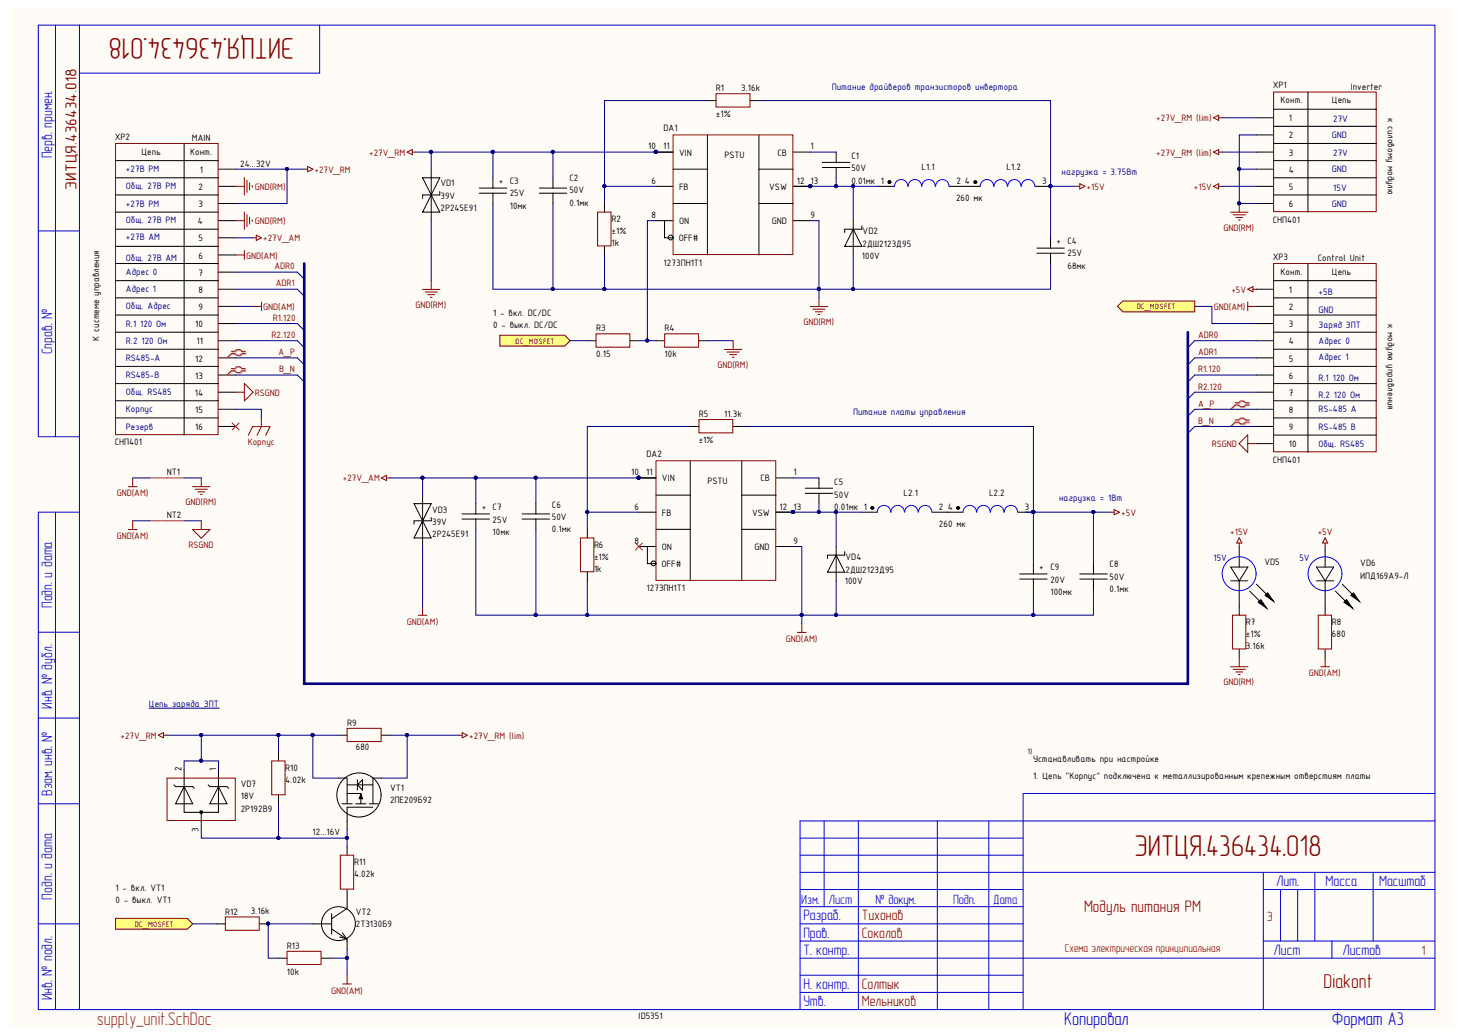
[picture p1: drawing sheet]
<svg xmlns="http://www.w3.org/2000/svg" width="297mm" height="210mm" viewBox="0 0 297 210" stroke-linecap="round" stroke-linejoin="round" font-family="sans-serif">
<defs><g id="words">
<g font-size="6.1" fill="#800000">
<text x="59.6" y="7.8" transform="rotate(-180 59.6 7.8)">ЭИТЦЯ.436434.018</text>
<text x="230.1" y="173.4">ЭИТЦЯ.436434.018</text>
</g>
<text font-size="4.1" fill="#800000" x="268.4" y="200.2">Diakont</text>
<text font-size="3.7" fill="#960" x="19.6" y="207.6">supply_unit.SchDoc</text>
<g font-size="3.7" fill="#00c">
<text x="215.8" y="207.6">Копировал</text>
<text x="270.1" y="207.6">Формат A3</text>
</g>
<text font-size="3.4" fill="#800000" x="219.8" y="184.7">Модуль питания РМ</text>
<text font-size="3.2" fill="#800000" x="15.5" y="38.4" transform="rotate(-90 15.5 38.4)">ЭИТЦЯ.436434.018</text>
<g font-size="3" fill="#00c">
<text x="10.6" y="32.1" transform="rotate(-90 10.6 32.1)">Перв. примен.</text>
<text x="10.6" y="71.8" transform="rotate(-90 10.6 71.8)">Справ. №</text>
<text x="10.6" y="123.2" transform="rotate(-90 10.6 123.2)">Подп. и дата</text>
<text x="10.6" y="143.6" transform="rotate(-90 10.6 143.6)">Инв. № дубл.</text>
<text x="10.6" y="161.3" transform="rotate(-90 10.6 161.3)">Взам. инв. №</text>
<text x="258.7" y="179.6">Лит.</text>
<text x="268.8" y="179.6">Масса</text>
<text x="279.6" y="179.6">Масштаб</text>
<text x="10.6" y="182.3" transform="rotate(-90 10.6 182.3)">Подп. и дата</text>
<text x="162.9" y="186.5">Разраб.</text>
<text x="162.9" y="190">Пров.</text>
<text x="162.9" y="193.5">Т. контр.</text>
<text x="258.2" y="193.5">Лист</text>
<text x="272.2" y="193.5">Листов</text>
<text x="10.6" y="202.7" transform="rotate(-90 10.6 202.7)">Инв. № подл.</text>
<text x="162.9" y="200.4">Н. контр.</text>
<text x="162.9" y="203.9">Утв.</text>
</g>
<g font-size="3" fill="#800000">
<text x="174.7" y="186.5">Тихонов</text>
<text x="174.7" y="190">Соколов</text>
<text x="174.7" y="200.4">Солтык</text>
<text x="174.7" y="203.9">Мельников</text>
</g>
<g font-size="2.7" fill="#00c">
<text x="162.5" y="183.1">Изм.</text>
<text x="168" y="183.1">Лист</text>
<text x="177.5" y="183.1">№ докум.</text>
<text x="193.3" y="183.1">Подп.</text>
<text x="201.4" y="183.1">Дата</text>
</g>
<g font-size="2.7" fill="#800000">
<text x="256.9" y="186.6">Э</text>
<text x="288.2" y="193.6">1</text>
</g>
<text font-size="2.4" fill="#800000" x="215.9" y="192.9">Схема электрическая принципиальная</text>
<g font-size="2">
<text x="258" y="17.9">XP1</text>
<text x="145.1" y="23.7">±1%</text>
<text x="145.1" y="18.5">R1</text>
<text x="150.3" y="18.4">3.16k</text>
<text x="259.7" y="20.9">Конт.</text>
<text x="270.1" y="20.9">Цепь</text>
<text x="273.9" y="18.2">Inverter</text>
<text x="281.4" y="23.8" transform="rotate(90 281.4 23.8)">к силовому модулю</text>
<text x="23.3" y="28.4">XP2</text>
<text x="38.9" y="28.6">MAIN</text>
<text x="134.6" y="26.6">DA1</text>
<text x="261.3" y="24.6">1</text>
<text x="261.3" y="28">2</text>
<text x="28.7" y="31.3">Цепь</text>
<text x="38.6" y="31.3">Конт.</text>
<text x="40.5" y="35">1</text>
<text x="48.7" y="33.8">24...32V</text>
<text x="131.4" y="30.2">10</text>
<text x="134.5" y="30.2">11</text>
<text x="137.7" y="31.5">VIN</text>
<text x="146.9" y="32">PSTU</text>
<text x="157.7" y="31.5">CB</text>
<text x="164.3" y="30.2">1</text>
<text x="172.6" y="34.7">50V</text>
<text x="172.6" y="32.3">C1</text>
<text x="186.8" y="34.5">L1.1</text>
<text x="204.1" y="34.5">L1.2</text>
<text x="261.3" y="31.5">3</text>
<text x="261.3" y="35">4</text>
<text x="40.3" y="38.4">2</text>
<text x="40.3" y="41.9">3</text>
<text x="89.3" y="40.3">39V</text>
<text x="89.3" y="37.8">VD1</text>
<text x="101.2" y="37.3">+ C3</text>
<text x="103.4" y="39.8">25V</text>
<text x="115.4" y="39.2">50V</text>
<text x="115.4" y="41.7">0.1мк</text>
<text x="115.4" y="36.8">C2</text>
<text x="132.1" y="37.3">6</text>
<text x="137.7" y="38.4">FB</text>
<text x="156" y="38.4">VSW</text>
<text x="161.5" y="37.3">12</text>
<text x="164.3" y="37.3">13</text>
<text x="172.6" y="37.3">0.01мк 1</text>
<text x="193.9" y="40.7">260 мк</text>
<text x="193.9" y="37.3">2</text>
<text x="195.6" y="37.3">4</text>
<text x="211.3" y="37.3">3</text>
<text x="261.3" y="38.4">5</text>
<text x="261.3" y="41.9">6</text>
<text x="40.1" y="45.5">4</text>
<text x="89.3" y="42.8">2Р245Е91</text>
<text x="103.4" y="42.3">10мк</text>
<text x="124" y="47.4">±1%</text>
<text x="124" y="44.9">R2</text>
<text x="132.1" y="44.2">8</text>
<text x="137.7" y="45.5">ON</text>
<text x="156.5" y="45.5">GND</text>
<text x="164.3" y="44.2">9</text>
<text x="174.9" y="47.5">VD2</text>
<text x="258" y="45.1">СНП401</text>
<text x="40.3" y="48.9">5</text>
<text x="40.3" y="52.4">6</text>
<text x="124" y="49.8">1k</text>
<text x="134.6" y="53.8">1273ПН1T1</text>
<text x="137.6" y="48.9">OFF#</text>
<text x="174.7" y="52.4">100V</text>
<text x="174.9" y="50">2ДШ2123Д95</text>
<text x="214.2" y="49.3">+ C4</text>
<text x="216.4" y="52">25V</text>
<text x="258" y="52.7">XP3</text>
<text x="267.2" y="52.9">Control Unit</text>
<text x="40.3" y="55.8">7</text>
<text x="40.3" y="59.3">8</text>
<text x="216.4" y="54.5">68мк</text>
<text x="259.7" y="55.7">Конт.</text>
<text x="261.3" y="59.3">1</text>
<text x="270.1" y="55.7">Цепь</text>
<text x="40.3" y="62.8">9</text>
<text x="100" y="64">1 - вкл. DC/DC</text>
<text x="261.3" y="62.8">2</text>
<text x="281.4" y="65.6" transform="rotate(90 281.4 65.6)">к модулю управления</text>
<text x="20.1" y="69" transform="rotate(-90 20.1 69)">К системе управления</text>
<text x="39.6" y="66.2">10</text>
<text x="39.8" y="69.7">11</text>
<text x="100" y="66.5">0 - выкл. DC/DC</text>
<text x="120.9" y="67.1">R3</text>
<text x="134.7" y="67.1">R4</text>
<text x="261.3" y="66.2">3</text>
<text x="261.3" y="69.7">4</text>
<text x="39.6" y="73.3">12</text>
<text x="39.6" y="76.7">13</text>
<text x="120.9" y="72.4">0.15</text>
<text x="134.7" y="72.4">10k</text>
<text x="261.3" y="73.3">5</text>
<text x="261.3" y="76.7">6</text>
<text x="39.5" y="80.2">14</text>
<text x="39.6" y="83.6">15</text>
<text x="261.3" y="80.2">7</text>
<text x="261.3" y="83.6">8</text>
<text x="39.6" y="87.1">16</text>
<text x="141.7" y="89.7">±1%</text>
<text x="141.7" y="84.5">R5</text>
<text x="146.8" y="84.5">11.3k</text>
<text x="261.3" y="87.1">9</text>
<text x="23.3" y="90.2">СНП401</text>
<text x="131.1" y="92.7">DA2</text>
<text x="258" y="93.8">СНП401</text>
<text x="261.3" y="90.6">10</text>
<text x="33.8" y="96.3">NT1</text>
<text x="128" y="96.3">10</text>
<text x="131" y="96.3">11</text>
<text x="134.2" y="97.5">VIN</text>
<text x="143.4" y="98">PSTU</text>
<text x="154.2" y="97.5">CB</text>
<text x="160.9" y="96.3">1</text>
<text x="169.2" y="100.8">50V</text>
<text x="169.2" y="98.3">C5</text>
<text x="183.2" y="100.5">L2.1</text>
<text x="200.5" y="100.5">L2.2</text>
<text x="33.8" y="105">NT2</text>
<text x="87.6" y="106.3">39V</text>
<text x="87.6" y="103.8">VD3</text>
<text x="97.7" y="103.3">+ C7</text>
<text x="99.9" y="105.9">25V</text>
<text x="111.9" y="105.3">50V</text>
<text x="111.9" y="107.7">0.1мк</text>
<text x="111.9" y="102.8">C6</text>
<text x="128.6" y="103.3">6</text>
<text x="134.2" y="104.5">FB</text>
<text x="152.5" y="104.5">VSW</text>
<text x="158.1" y="103.3">12</text>
<text x="160.9" y="103.3">13</text>
<text x="169.2" y="103.3">0.01мк 1</text>
<text x="190.4" y="103.3">2</text>
<text x="190.4" y="106.7">260 мк</text>
<text x="192.2" y="103.3">4</text>
<text x="207.8" y="103.3">3</text>
<text x="87.6" y="108.7">2Р245Е91</text>
<text x="99.9" y="108.3">10мк</text>
<text x="120.4" y="113.4">±1%</text>
<text x="120.4" y="110.9">R6</text>
<text x="128.6" y="110.2">8</text>
<text x="134.2" y="111.4">ON</text>
<text x="153" y="111.4">GND</text>
<text x="160.9" y="110.2">9</text>
<text x="171.4" y="113.6">VD4</text>
<text x="120.4" y="115.9">1k</text>
<text x="131.1" y="119.8">1273ПН1T1</text>
<text x="134.1" y="114.9">OFF#</text>
<text x="171.3" y="118.4">100V</text>
<text x="171.4" y="116">2ДШ2123Д95</text>
<text x="210.7" y="115.4">+ C9</text>
<text x="213" y="118">20V</text>
<text x="225" y="117.4">50V</text>
<text x="225" y="119.9">0.1мк</text>
<text x="225" y="114.9">C8</text>
<text x="256.4" y="114.5">VD5</text>
<text x="275.8" y="117.3">ИПД169А9-Л</text>
<text x="275.8" y="114.7">VD6</text>
<text x="213" y="120.5">100мк</text>
<text x="252.6" y="129">±1%</text>
<text x="252.6" y="131.6">3.16k</text>
<text x="252.6" y="126.6">R7</text>
<text x="270.1" y="129">680</text>
<text x="270.1" y="126.6">R8</text>
<text x="70.4" y="147">R9</text>
<text x="72.1" y="151.9">680</text>
<text x="209.5" y="154.4">Устанавливать при настройке</text>
<text x="36.8" y="156.2" transform="rotate(-90 36.8 156.2)">2</text>
<text x="43.8" y="156.2" transform="rotate(-90 43.8 156.2)">1</text>
<text x="48.8" y="162">18V</text>
<text x="48.8" y="159.5">VD7</text>
<text x="57.9" y="158.6">4.02k</text>
<text x="57.9" y="156.1">R10</text>
<text x="79.1" y="160.3">VT1</text>
<text x="209.5" y="157.8">1. Цепь &quot;Корпус&quot; подключена к металлизированным крепежным отверстиям платы</text>
<text x="48.8" y="164.4">2Р192В9</text>
<text x="79.1" y="162.7">2ПЕ209Б92</text>
<text x="40.3" y="168.7" transform="rotate(-90 40.3 168.7)">3</text>
<text x="63.3" y="169.2">12...16V</text>
<text x="71.8" y="177.7">4.02k</text>
<text x="71.8" y="175.2">R11</text>
<text x="23.4" y="180.5">1 - вкл. VT1</text>
<text x="23.4" y="182.9">0 - выкл. VT1</text>
<text x="45.7" y="185.3">R12</text>
<text x="50.8" y="185.2">3.16k</text>
<text x="72.1" y="185.5">VT2</text>
<text x="72.1" y="187.9">2Т3130Б9</text>
<text x="58.2" y="197.5">10k</text>
<text x="58.2" y="192.2">R13</text>
<text x="129.5" y="206.5">ID5351</text>
</g>
<g font-size="2" fill="#000080">
<text x="168.6" y="18.2">Питание драйверов транзисторов инвертора</text>
<text x="270.1" y="28">GND</text>
<text x="270.3" y="24.7">27V</text>
<text x="25.5" y="34.9">+27В РМ</text>
<text x="215.2" y="35.5">нагрузка = 3.75Вт</text>
<text x="270.1" y="34.9">GND</text>
<text x="270.3" y="31.6">27V</text>
<text x="25.5" y="38.4">Общ. 27В РМ</text>
<text x="25.5" y="41.9">+27В РМ</text>
<text x="270.1" y="41.9">GND</text>
<text x="270.3" y="38.6">15V</text>
<text x="25.5" y="45.1">Общ. 27В РМ</text>
<text x="25.5" y="52.9">Общ. 27В АМ</text>
<text x="25.5" y="48.6">+27В АМ</text>
<text x="25.5" y="55.8">Адрес 0</text>
<text x="25.5" y="59.2">Адрес 1</text>
<text x="267.3" y="59.8">+5В</text>
<text x="25.5" y="62.7">Общ. Адрес</text>
<text x="267.3" y="63.4">GND</text>
<text x="25.5" y="66.2">R.1</text>
<text x="25.5" y="69.8">R.2 120 Ом</text>
<text x="28.4" y="66.2">120 Ом</text>
<text x="267.3" y="69.7">Адрес 0</text>
<text x="267.3" y="66.4">Заряд ЗПТ</text>
<text x="25.5" y="73.1">RS485-A</text>
<text x="25.5" y="76.6">RS485-B</text>
<text x="267.3" y="72.9">Адрес 1</text>
<text x="267.3" y="77.2">R.1</text>
<text x="270.2" y="77.2">120 Ом</text>
<text x="25.5" y="80.1">Общ. RS485</text>
<text x="25.5" y="83.6">Корпус</text>
<text x="267.3" y="83.5">RS-485 A</text>
<text x="267.3" y="80.7">R.2 120 Ом</text>
<text x="25.5" y="87">Резерв</text>
<text x="173" y="84.2">Питание платы управления</text>
<text x="267.3" y="87.2">RS-485 B</text>
<text x="267.3" y="90.5">Общ. RS485</text>
<text x="214.7" y="101.6">нагрузка = 1Вт</text>
<text x="246" y="113.6">15V</text>
<text x="263.5" y="113.6">5V</text>
<text x="30.2" y="143.2">Цепь заряда ЗПТ</text>
</g>
<g font-size="2" fill="#800000">
<text x="234.4" y="24.6">+27V_RM (lim)</text>
<text x="63.8" y="35">+27V_RM</text>
<text x="74.9" y="31.5">+27V_RM</text>
<text x="234.4" y="31.5">+27V_RM (lim)</text>
<text x="51.7" y="38.4">GND(RM)</text>
<text x="220.3" y="38.4">+15V</text>
<text x="242.1" y="38.4">+15V</text>
<text x="51.7" y="45.5">GND(RM)</text>
<text x="248.1" y="46.7">GND(RM)</text>
<text x="49.9" y="52.4">GND(AM)</text>
<text x="53.4" y="48.9">+27V_AM</text>
<text x="55.7" y="54.6">ADR0</text>
<text x="55.9" y="58">ADR1</text>
<text x="249.7" y="59.3">+5V</text>
<text x="53.4" y="62.8">GND(AM)</text>
<text x="55.3" y="65.1">R1.120</text>
<text x="84.2" y="62.4">GND(RM)</text>
<text x="162.9" y="65.8">GND(RM)</text>
<text x="246.1" y="62.8">GND(AM)</text>
<text x="55.1" y="68.5">R2.120</text>
<text x="56.5" y="72">A_P</text>
<text x="242.9" y="68.5">ADR0</text>
<text x="242.9" y="72">ADR1</text>
<text x="56.6" y="75.5">B_N</text>
<text x="145.5" y="74.5">GND(RM)</text>
<text x="242.9" y="75.5">R1.120</text>
<text x="51.7" y="80.2">RSGND</text>
<text x="242.9" y="78.9">R2.120</text>
<text x="242.9" y="82.4">A_P</text>
<text x="242.9" y="85.8">B_N</text>
<text x="50.2" y="90.2">Корпус</text>
<text x="245.7" y="90.6">RSGND</text>
<text x="23.7" y="100.5">GND(AM)</text>
<text x="69.5" y="97.5">+27V_AM</text>
<text x="37.6" y="102.3">GND(RM)</text>
<text x="227.3" y="104.5">+5V</text>
<text x="23.7" y="109.3">GND(AM)</text>
<text x="38.2" y="111">RSGND</text>
<text x="249.4" y="108.4">+15V</text>
<text x="267.2" y="108.4">+5V</text>
<text x="82.5" y="126.6">GND(AM)</text>
<text x="159.3" y="130.1">GND(AM)</text>
<text x="265.4" y="137.1">GND(AM)</text>
<text x="248.1" y="138.8">GND(RM)</text>
<text x="24.4" y="149.6">+27V_RM</text>
<text x="95.1" y="149.6">+27V_RM (lim)</text>
<text x="67.2" y="201.4">GND(AM)</text>
</g>
<g font-size="1.7" fill="#800000">
<text x="230.5" y="62.7">DC_MOSFET</text>
<text x="104.5" y="69.6">DC_MOSFET</text>
<text x="27.3" y="187.8">DC_MOSFET</text>
</g>
<text font-size="1.7" x="208.3" y="152.8">1)</text>
</g></defs>
<path d="M2.2 1.6h292.1v206.3h-292.1z" fill="#fffcf8"/>
<g fill="none" stroke="#00c" stroke-width=".2">
<path d="M11.2 5.1v83.4M16.1 5.1h274.8v199.5h-274.8zM16.1 5.1h-8.3v83.4h8.3M64.8 5.1v9.7h-48.7M7.8 46.8h8.3M11.2 103.8v100.8M16.1 103.8h-8.3v100.8h8.3M7.8 128.1h8.3M7.8 145.5h8.3M7.8 162.9h8.3M162.2 176.7h128.7M162.2 173.3h45.2"/>
<path d="M162.2 169.8h45.2M162.2 166.3h128.7M167.1 166.3v17.4M174 166.3v38.3M190.1 166.3v38.3M200.5 166.3v38.3M256.1 176.7v27.9M266.6 176.7v14M278.4 176.7v14M290.9 160.8h-83.5v43.8M7.8 187.2h8.3M162.2 197.6h45.2"/>
<path d="M162.2 194.1h128.7M162.2 190.7h45.2M162.2 187.2h45.2M162.2 183.7h45.2M162.2 180.2h45.2M256.1 190.7h34.8M256.1 180.2h34.8M259.6 180.2v10.5M263.1 180.2v10.5M270.1 190.7v3.4M162.2 201.1h45.2"/>
</g>
<path d="M162.2 166.3v38.3" fill="none" stroke="#00f" stroke-width=".2"/>
<g fill="none" stroke="#000" stroke-width=".2">
<path d="M109.3 39.1h5.6M109.3 38.1h5.6M112.1 36v2.1M112.1 39.1v2.1M133 37.8h3.5M133 30.8h3.5M136.5 34.3h6.9M143.4 27.3v24.4M143.4 20.4h1.8M152.1 20.4h1.8M153.9 27.3v24.4M153.9 34.3h6.9"/>
<path d="M160.8 37.8h3.5M160.8 30.8h3.5M166.7 33.9h5.6M166.7 32.9h5.6M169.5 30.8v2.1M169.5 33.9v2.1M122.6 41.2v1.8M122.6 49.9v1.8M133 44.7h3.5M134.7 44.7v3.5h1.8M136.5 41.2h6.9M153.9 41.2h6.9"/>
<path d="M160.8 44.7h3.5M173 46.4l1.7 3.5h-3.4zM173 44.7v7M174.7 45.7v.7h-3.4v.7M210.2 51.3h5.6M210.2 50.3h5.6M213 48.2v2.1M213 51.3v2.1M129.5 96.8h3.5M140 93.4v24.3M140 86.4h1.7M148.6 86.4h1.8"/>
<path d="M150.4 93.4v24.3M157.4 96.8h3.4M163.3 100h5.5M163.3 98.9h5.5M166.1 96.8v2.1M166.1 100v2M105.9 105.2h5.5M105.9 104.1h5.5M108.7 102v2.1M108.7 105.2v2M119.1 107.2v1.8M119.1 115.9v1.8"/>
<path d="M129.5 103.8h3.5M129.5 110.7h3.5M131.3 110.7v3.5h1.7M133 107.2h7M133 100.3h7M150.4 107.2h7M150.4 100.3h7M157.4 103.8h3.4M157.4 110.7h3.4M169.5 112.5l1.8 3.4h-3.5zM169.5 110.7v7M171.3 111.8v.7h-3.5v.7"/>
<path d="M206.8 117.3h5.5M206.8 116.3h5.5M209.5 114.2v2.1M209.5 117.3v2.1M56.5 152.4v1.8M68.6 149h1.8M68.6 157.6h1.8v5.3M70.4 159h5.2M72.5 159l1-1v2.1zM72.5 158v2.1M77.3 149h1.8M77.3 157.6h-1.7v5.3"/>
<path d="M56.5 161.1v1.8M69.3 162.9h2.1M70.4 160.8h2.8M72.1 162.9h2.1M73.2 160.9l.3 .9h-.7zM73.2 161.1v1.8M74.9 162.9h1.8M75.6 163.5h-5.2v4.6M56.5 194.1h1.7M63.4 187.2h3.9M65.2 194.1h1.7M67.3 188.2l3.1 2.1v2.1"/>
<path d="M67.3 185.1v4.2M69.4 189l.9 1.2-1.4-.4M70.4 182v2.1l-3.1 2"/>
<circle cx="136" cy="48.1" r=".49"/>
<circle cx="132.5" cy="114.1" r=".49"/>
<circle cx="72.8" cy="161.1" r="4.5"/>
<circle cx="68.6" cy="187.1" r="3.4"/>
</g>
<g fill="#000080" stroke="#000080" stroke-width=".2">
<circle cx="160.8" cy="103.7" r=".31"/>
<circle cx="129.5" cy="96.8" r=".31"/>
<circle cx="164.3" cy="37.7" r=".31"/>
<circle cx="133" cy="30.8" r=".31"/>
</g>
<path d="M136.5 27.3h24.3v24.3h-24.3zM133 93.4h24.3v24.2h-24.3z" fill="none" stroke="#980000" stroke-width=".2"/>
<g fill="none" stroke="#800000" stroke-width=".2">
<path d="M145.2 19h6.9v2.7h-6.9zM218.2 37.8h.7M218.9 37.2l1.1 .6-1.1 .5zM121.2 43h2.7v6.8h-2.7zM141.7 85h6.9v2.7h-6.9zM117.7 109h2.7v6.8h-2.7zM225.2 103.8h.7M225.9 103.2l1.1 .6-1.1 .5zM161.7 128.1h1.8M162.6 126.4v1.7M55.1 154.2h2.7v6.8h-2.7zM70.4 147.6h6.9v2.7h-6.9z"/>
<path d="M58.2 192.7h6.9v2.7h-6.9z"/>
</g>
<path d="M128.8 110l1.4 1.4M130.2 110l-1.4 1.4" fill="none" stroke="#f00" stroke-width=".2"/>
<path d="M30.2 143.5h14.2" fill="none" stroke="#000080" stroke-width=".2"/>
<path d="M73.2 160.9l.3 .9h-.7z" fill="#000"/>
<path d="M23.4 186.1h14.6l1.1 1.1-1.1 1.1h-14.6z" fill-rule="evenodd" fill="#ffff80" stroke="#800000" stroke-width=".2"/>
<path d="M35.2 159l.4 .4h3.5l.3 .3M37.3 159.4l1.8 3.5h-3.5zM37.3 155.9v8.7h7v-8.7M42.2 159l.3 .4h3.5l.4 .3M44.3 159.4l1.7 3.5h-3.5zM40.8 164.6v3.5M43.9 187.2h1.8M52.6 187.2h1.8" fill="none" stroke="#000" stroke-width=".2"/>
<circle cx="54.4" cy="187.1" r=".31" fill="#000080" stroke="#000080" stroke-width=".2"/>
<path d="M32.1 149l1-.6v1.1zM33.1 149h.7M33.9 157.6h13.8v8.6h-13.8zM45.7 185.8h6.9v2.7h-6.9zM69.5 199.4h1.8M70.4 197.6v1.8" fill="none" stroke="#800000" stroke-width=".2"/>
<circle cx="40.8" cy="164.5" r=".11" fill="none" stroke="#000" stroke-width=".53"/>
<path d="M250.6 81.8h.7l.4-.4h.7l.3 .4h.7M250.6 85.3h.7l.4-.4h.7l.3 .4h.7M253.4 82.2h-.7l-.3 .4h-.7l-.4-.4h-.7l-1.1 .7M253.4 85.7h-.7l-.3 .3h-.7l-.4-.3h-.7l-1.1 .7" fill="none" stroke="#d0a19e" stroke-width=".2"/>
<path d="M250.4 81.6h.7l.4-.4h.7l.3 .4h.7M250.4 85.1h.7l.4-.4h.7l.3 .4h.7M253.2 82h-.7l-.3 .4h-.7l-.4-.4h-.7l-.9 .9M253.2 85.5h-.7l-.3 .4h-.7l-.4-.4h-.7l-.9 .9" fill="none" stroke="#f00" stroke-width=".2"/>
<path d="M226.6 62.1l1.1-1.1h14.5v2.2h-14.5z" fill-rule="evenodd" fill="#ffff80" stroke="#800000" stroke-width=".2"/>
<g fill="none" stroke="#800000" stroke-width=".2">
<path d="M23.4 29.1h20.8v59h-20.8zM61.7 34.3h.7M62.4 33.7l1.1 .6-1.1 .5zM47.8 51.7h1.7M49.5 50.8v1.7M51.3 48.2h.7M52 47.7l1 .5-1 .5zM253 58.6l1-.5v1zM254 58.6h.8M47.8 79.5h1.7M49.5 77.7l1.8 1.8-1.8 1.7zM51.3 62.1h1.7"/>
<path d="M53 61.2v1.8M253 61.2v1.8M253 62.1h1.8M50.3 88.2l.9-1.8h3.6l-.9 1.8M53 84.7v1.7l-.9 1.8M93 149h.7M93.7 148.4l1.1 .6-1.1 .5zM69 173.3h2.7v6.8h-2.7z"/>
</g>
<g fill="none" stroke="#000" stroke-width=".2">
<path d="M23.4 32.5h20.9M23.4 36h20.9M23.4 39.5h20.9M37.3 29.1v59M44.3 34.3h3.5M44.3 37.8h3.5M23.4 43h20.9M23.4 46.4h20.9M23.4 49.9h20.9M23.4 53.4h20.9M23.4 56.9h20.9M44.3 41.2h3.5"/>
<path d="M44.3 44.7h3.5M44.3 48.2h3.5M44.3 51.7h3.5M44.3 55.1h3.5M44.3 58.6h3.5M23.4 60.3h20.9M23.4 63.8h20.9M23.4 67.3h20.9M23.4 70.8h20.9M23.4 74.2h20.9M23.4 77.7h20.9M44.3 62.1h3.5"/>
<path d="M44.3 65.6h3.5M44.3 69h3.5M44.3 72.5h3.5M44.3 76h3.5M44.3 79.5h3.5M23.4 81.2h20.9M23.4 84.7h20.9M44.3 82.9h3.5M44.3 86.4h3.5M268.7 110.7v4.2M268.7 117.7v5.2M70.4 171.5v1.8"/>
<path d="M70.4 180.2v1.8"/>
</g>
<path d="M46.9 71.2h.7l.4-.4h.7l.3 .4h.7M46.9 74.7h.7l.4-.4h.7l.3 .4h.7M49.7 71.6h-.7l-.3 .4h-.7l-.4-.4h-.7l-.9 .9M49.7 75.1h-.7l-.3 .4h-.7l-.4-.4h-.7l-.9 .9M47.1 85.7l1.4 1.4M48.5 85.7l-1.4 1.4" fill="none" stroke="#f00" stroke-width=".2"/>
<path d="M47.1 71.4h.7l.3-.4h.8l.3 .4h.7M47.1 74.8h.7l.3-.3h.8l.3 .3h.7M49.9 71.8h-.7l-.3 .4h-.8l-.3-.4h-.7l-1.1 .7M49.9 75.3h-.7l-.3 .3h-.8l-.3-.3h-.7l-1.1 .7" fill="none" stroke="#d0a19e" stroke-width=".2"/>
<path d="M266.9 117.7h3.5M266.9 114.9h3.5l-1.7 2.8zM270.8 119.8l2 2M272.2 118.4l2 2.1" fill="none" stroke="#030000" stroke-width=".2"/>
<circle cx="268.7" cy="116.2" r="3.4" fill="none" stroke="#00f" stroke-width=".2"/>
<path d="M272.5 122l.5-.5 1.2 1.7z" fill="#030000"/>
<path d="M272.5 122l.5-.5 1.2 1.7z" fill="none" stroke="#030000" stroke-width=".2"/>
<path d="M273.9 120.6l.5-.5 1.2 1.7z" fill="#030000"/>
<path d="M249.5 117.7h3.5M249.5 114.9h3.5l-1.7 2.8zM253.4 119.8l2.1 2M254.8 118.4l2 2.1M273.9 120.6l.5-.5 1.2 1.7z" fill="none" stroke="#030000" stroke-width=".2"/>
<path d="M251.3 110.7v4.2M251.3 117.7v5.2M268.7 122.9v1.7M268.7 131.6v1.7" fill="none" stroke="#000" stroke-width=".2"/>
<path d="M267.3 124.6h2.7v6.9h-2.7zM267.8 135.1h1.8M268.7 133.3v1.8" fill="none" stroke="#800000" stroke-width=".2"/>
<circle cx="251.2" cy="116.2" r="3.4" fill="none" stroke="#00f" stroke-width=".2"/>
<path d="M255.1 122l.5-.5 1.2 1.7z" fill="#030000"/>
<path d="M255.1 122l.5-.5 1.2 1.7z" fill="none" stroke="#030000" stroke-width=".2"/>
<path d="M256.5 120.6l.5-.5 1.2 1.7z" fill="#030000"/>
<path d="M256.5 120.6l.5-.5 1.2 1.7z" fill="none" stroke="#030000" stroke-width=".2"/>
<g fill="none" stroke="#000" stroke-width=".2">
<path d="M97.2 39.1h5.5M97.2 38.1h5.5M99.9 36v2.1M99.9 39.1v2.1M93.7 105.2h5.6M93.7 104.1h5.6M96.5 102v2.1M96.5 105.2v2M218.9 117.3h5.6M218.9 116.3h5.6M221.7 114.2v2.1M221.7 117.3v2.1"/>
<path d="M251.3 122.9v1.7M251.3 131.6v1.7"/>
</g>
<path d="M82.5 30.8l1.1-.5v1zM83.6 30.8h.7M77.3 96.8l1.1-.5v1.1zM78.4 96.8h.7M251.3 109l.5 1h-1.1zM251.3 110v.7M268.7 109l.5 1h-1.1zM268.7 110v.7M249.9 124.6h2.7v6.9h-2.7z" fill="none" stroke="#800000" stroke-width=".2"/>
<path d="M101.3 67.9h13.2l1.1 1.1-1.1 1.1h-13.2z" fill-rule="evenodd" fill="#ffff80" stroke="#800000" stroke-width=".2"/>
<g fill="none" stroke="#000" stroke-width=".2">
<path d="M265.2 18.7v24.3M85.7 36h3.5l-1.8 3.5zM87.4 39.5l1.8 3.5h-3.5zM87.4 34.3v10.4M89.2 38.8v.7h-3.5v.7M178.2 37.8h3.2M192.5 37.8h6.2M209.9 37.8h3.1M254.8 23.9h3.4M254.8 27.3h3.4M254.8 30.8h3.4M254.8 34.3h3.4"/>
<path d="M254.8 37.8h3.4M258.2 22.1h20.9M258.2 25.6h20.9M258.2 29.1h20.9M258.2 32.5h20.9M258.2 36h20.9M258.2 39.5h20.9M254.8 58.6h3.4M254.8 41.2h3.4M258.2 56.9h20.9M265.2 53.4v38.2M119.1 69h1.7"/>
<path d="M127.8 69h1.7M133 69h1.7M141.7 69h1.7M254.8 69h3.4M254.8 62.1h3.4M254.8 65.6h3.4M254.8 72.5h3.4M254.8 76h3.4M254.8 79.5h3.4M258.2 60.3h20.9M258.2 63.8h20.9M258.2 67.3h20.9"/>
<path d="M258.2 70.8h20.9M258.2 74.2h20.9M258.2 77.7h20.9M254.8 82.9h3.4M254.8 86.4h3.4M254.8 89.9h3.4M258.2 81.2h20.9M258.2 84.7h20.9M258.2 88.1h20.9M84 102h3.4l-1.7 3.5zM85.7 105.5l1.7 3.5h-3.4zM85.7 100.3v10.4"/>
<path d="M87.4 104.8v.7h-3.4v.7M174.7 103.8h3.2M189 103.8h6.3M206.4 103.8h3.1"/>
</g>
<g fill="none" stroke="#800000" stroke-width=".2">
<path d="M258.2 18.7h20.8v24.2h-20.8zM47.8 37.8h1.7M49.5 36v3.5M50.1 36.5v2.5M50.6 37v1.5M51.1 37.6v.3M246 23.9l1.1-.6v1.1zM246 30.8l1.1-.5v1zM246 37.8l1.1-.6v1.1zM247.1 23.9h.7M247.1 37.8h.7M247.1 30.8h.7"/>
<path d="M47.8 44.7h1.7M49.5 42.9v3.6M50.1 43.5v2.4M50.6 44v1.4M51.1 44.5v.4M85.7 58.6h3.5M86.2 59.2h2.5M86.7 59.7h1.4M87.4 56.9v1.7M249.5 43h3.5M250 43.5h2.5M250.6 44.1h1.4"/>
<path d="M251.1 44.6h.3M251.3 41.2v1.8M258.2 53.4h20.8v38.1h-20.8zM87.3 60.2h.3M120.8 67.6h6.9v2.7h-6.9zM134.8 67.6h6.8v2.7h-6.8zM146.9 70.8h3.5M147.4 71.3h2.5M147.9 71.9h1.5M148.5 72.4h.3M148.6 69v1.8M164.3 62.1h3.5"/>
<path d="M164.8 62.6h2.5M165.3 63.2h1.5M165.9 63.7h.3M166.1 60.3v1.8M26 98.6h1.8M26.9 96.8v1.8M39 98.6h3.6M39.6 99.1h2.4M40.1 99.7h1.4M40.8 96.8v1.8M251.2 89.9l1.8-1.8v3.5zM253 89.9h1.8"/>
<path d="M26 107.3h1.8M26.9 105.5v1.8M39 107.3h3.6l-1.8 1.8zM40.6 100.2h.4M40.8 105.5v1.8M84.8 124.7h1.8M85.7 122.9v1.8M249.5 135.1h3.5M250 135.6h2.5M250.6 136.1h1.4M251.1 136.7h.3M251.3 133.3v1.8"/>
</g>
<path d="M30.4 96.8h6.9M30.4 105.5h6.9" fill="none" stroke="#ee0e22" stroke-width=".2"/>
<g fill="#000080" stroke="#000080" stroke-width=".2">
<circle cx="251.2" cy="41.2" r=".31"/>
<circle cx="209.5" cy="103.7" r=".31"/>
<circle cx="119.1" cy="103.7" r=".31"/>
<circle cx="119.1" cy="124.6" r=".31"/>
<circle cx="162.5" cy="124.6" r=".31"/>
<circle cx="169.5" cy="124.6" r=".31"/>
<circle cx="108.6" cy="96.8" r=".31"/>
<circle cx="129.5" cy="96.8" r=".31"/>
<circle cx="96.4" cy="96.8" r=".31"/>
<circle cx="108.6" cy="124.6" r=".31"/>
<circle cx="85.7" cy="96.8" r=".31"/>
<circle cx="169.5" cy="103.7" r=".31"/>
<circle cx="166" cy="103.7" r=".31"/>
<circle cx="160.8" cy="103.7" r=".31"/>
<circle cx="122.5" cy="37.7" r=".31"/>
<circle cx="173" cy="58.6" r=".31"/>
<circle cx="166" cy="58.6" r=".31"/>
<circle cx="122.5" cy="58.6" r=".31"/>
<circle cx="213" cy="37.7" r=".31"/>
<circle cx="112.1" cy="30.8" r=".31"/>
<circle cx="133" cy="30.8" r=".31"/>
<circle cx="99.9" cy="30.8" r=".31"/>
<circle cx="112.1" cy="58.6" r=".31"/>
<circle cx="87.4" cy="30.8" r=".31"/>
<circle cx="173" cy="37.7" r=".31"/>
<circle cx="169.5" cy="37.7" r=".31"/>
<circle cx="164.3" cy="37.7" r=".31"/>
<circle cx="70.3" cy="194.1" r=".31"/>
<circle cx="70.3" cy="169.8" r=".31"/>
<circle cx="56.4" cy="169.8" r=".31"/>
<circle cx="63.4" cy="148.9" r=".31"/>
<circle cx="82.5" cy="148.9" r=".31"/>
<circle cx="56.4" cy="148.9" r=".31"/>
<circle cx="40.8" cy="148.9" r=".31"/>
<circle cx="40.8" cy="154.1" r=".31"/>
<circle cx="209.5" cy="124.6" r=".31"/>
<circle cx="221.7" cy="103.7" r=".31"/>
<circle cx="131.2" cy="69" r=".31"/>
<circle cx="58.2" cy="34.2" r=".31"/>
<circle cx="251.2" cy="34.2" r=".31"/>
<circle cx="54.4" cy="187.1" r=".31"/>
</g>
<g fill="#000" stroke="#000" stroke-width=".2">
<circle cx="180.3" cy="36.9" r=".3"/>
<circle cx="197.8" cy="36.9" r=".3"/>
<circle cx="176.9" cy="102.9" r=".31"/>
<circle cx="194.3" cy="102.9" r=".31"/>
</g>
<g fill="none" stroke="#00f" stroke-width=".2">
<path d="M184.1 37.8a1.34 1.34 0 0 0-1.4-1.4 1.34 1.34 0 0 0-1.3 1.4M186.9 37.8a1.35 1.35 0 0 0-1.4-1.4 1.35 1.35 0 0 0-1.3 1.4M189.6 37.8a1.35 1.35 0 0 0-1.3-1.4 1.35 1.35 0 0 0-1.4 1.4M192.4 37.8a1.35 1.35 0 0 0-1.3-1.4 1.35 1.35 0 0 0-1.4 1.4M201.5 37.8a1.36 1.36 0 0 0-1.4-1.4 1.36 1.36 0 0 0-1.4 1.4M204.2 37.8a1.34 1.34 0 0 0-1.3-1.4 1.34 1.34 0 0 0-1.3 1.4M207 37.8a1.34 1.34 0 0 0-1.3-1.4 1.34 1.34 0 0 0-1.4 1.4M209.8 37.8a1.36 1.36 0 0 0-1.4-1.4 1.36 1.36 0 0 0-1.3 1.4M180.6 103.8a1.35 1.35 0 0 0-1.4-1.4 1.35 1.35 0 0 0-1.3 1.4M183.4 103.8a1.36 1.36 0 0 0-1.4-1.4 1.36 1.36 0 0 0-1.3 1.4M186.1 103.8a1.35 1.35 0 0 0-1.3-1.4 1.35 1.35 0 0 0-1.4 1.4M188.9 103.8a1.36 1.36 0 0 0-1.3-1.4 1.36 1.36 0 0 0-1.4 1.4"/>
<path d="M198 103.8a1.36 1.36 0 0 0-1.4-1.4 1.36 1.36 0 0 0-1.3 1.4M200.8 103.8a1.35 1.35 0 0 0-1.4-1.4 1.35 1.35 0 0 0-1.3 1.4M203.6 103.8a1.36 1.36 0 0 0-1.4-1.4 1.36 1.36 0 0 0-1.4 1.4M206.3 103.8a1.35 1.35 0 0 0-1.3-1.4 1.35 1.35 0 0 0-1.4 1.4"/>
</g>
<g fill="none" stroke="#000080" stroke-width=".2">
<path d="M47.8 34.3h13.9M58.2 34.3v6.9h-10.4M84.3 30.8h15.6M87.4 30.8v3.5M112.1 30.8h-12.2v5.2M122.6 37.8v3.4M133 30.8h-20.9v5.2M143.4 20.4h-20.8v17.4h10.4M153.9 20.4h59.1v17.4M164.3 37.8h13.9M164.3 30.8h5.2M169.5 36v1.8"/>
<path d="M173 37.8v6.9M213 37.8h5.2M213 37.8v10.4M247.8 30.8h7M247.8 37.8h7M247.8 23.9h7M254.8 34.3h-3.5v6.9h3.5M254.8 27.3h-3.5v7M47.8 55.1h12.5l1.4 1.4M47.8 58.6h12.5l1.4 1.4M47.8 48.2h3.5M87.4 44.7v12.2"/>
<path d="M99.9 41.2v17.4h12.2M112.1 41.2v17.4h10.5M122.6 51.7v6.9h43.5v1.7M133 44.7h-1.7v24.3M164.3 44.7h1.8v13.9h46.9v-5.2M173 51.7v6.9M47.8 65.6h12.5l1.4 1.3M47.8 69h12.5l1.4 1.4M47.8 72.5h12.5l1.4 1.4M47.8 76h12.5l1.4 1.4M47.8 62.1h3.5M115.6 69h3.5"/>
<path d="M129.5 69h3.5M143.4 69h5.2M242.2 62.1h3.5v3.5h9.1M254.8 69h-12.6l-1.4 1.4M254.8 72.5h-12.6l-1.4 1.4M254.8 76h-12.6l-1.4 1.4M254.8 79.5h-12.6l-1.4 1.3M26.9 96.8h3.5M37.3 96.8h3.5M47.8 82.9h5.2v1.8M79.1 96.8h17.4M85.7 96.8v3.5"/>
<path d="M108.7 96.8h-12.2v5.2M129.5 96.8h-20.8v5.2M140 86.4h-20.9v17.4h10.4M150.4 86.4h59.1v17.4h-1.7M160.8 96.8h5.3M254.8 82.9h-12.6l-1.4 1.4M254.8 86.4h-12.6l-1.4 1.4M26.9 105.5h3.5M37.3 105.5h3.5M85.7 110.7v12.2M96.5 107.2v17.4h12.2M108.7 107.2v17.4h10.4"/>
<path d="M119.1 117.7v6.9h43.5v1.8M119.1 103.8v3.4M160.8 103.8h13.9M160.8 110.7h1.8v13.9h46.9v-5.2M166.1 102v1.8M169.5 103.8v6.9M169.5 117.7v6.9M209.5 114.2v-10.4h12.2v10.4M221.7 119.4v5.2h-12.2M221.7 103.8h3.5M33.8 149h22.7M37.3 155.9v-1.7h7v1.7"/>
<path d="M40.8 149v5.2M63.4 149v8.6h5.2M68.6 149h-12.1v3.4M79.1 149h3.5v8.6h-5.3M82.6 149h10.4M40.8 168.1v1.7h15.7M56.5 162.9v6.9h13.9M70.4 168.1v3.4M39.1 187.2h4.8M63.4 187.2h-9v6.9h2.1M70.4 192.4v1.7h-3.5M70.4 194.1v3.5"/>
</g>
<path d="M61.7 53.4v85.1h179.1v-71.2" fill="none" stroke="#000080" stroke-width=".53"/>
<use href="#words"/>
</svg>
